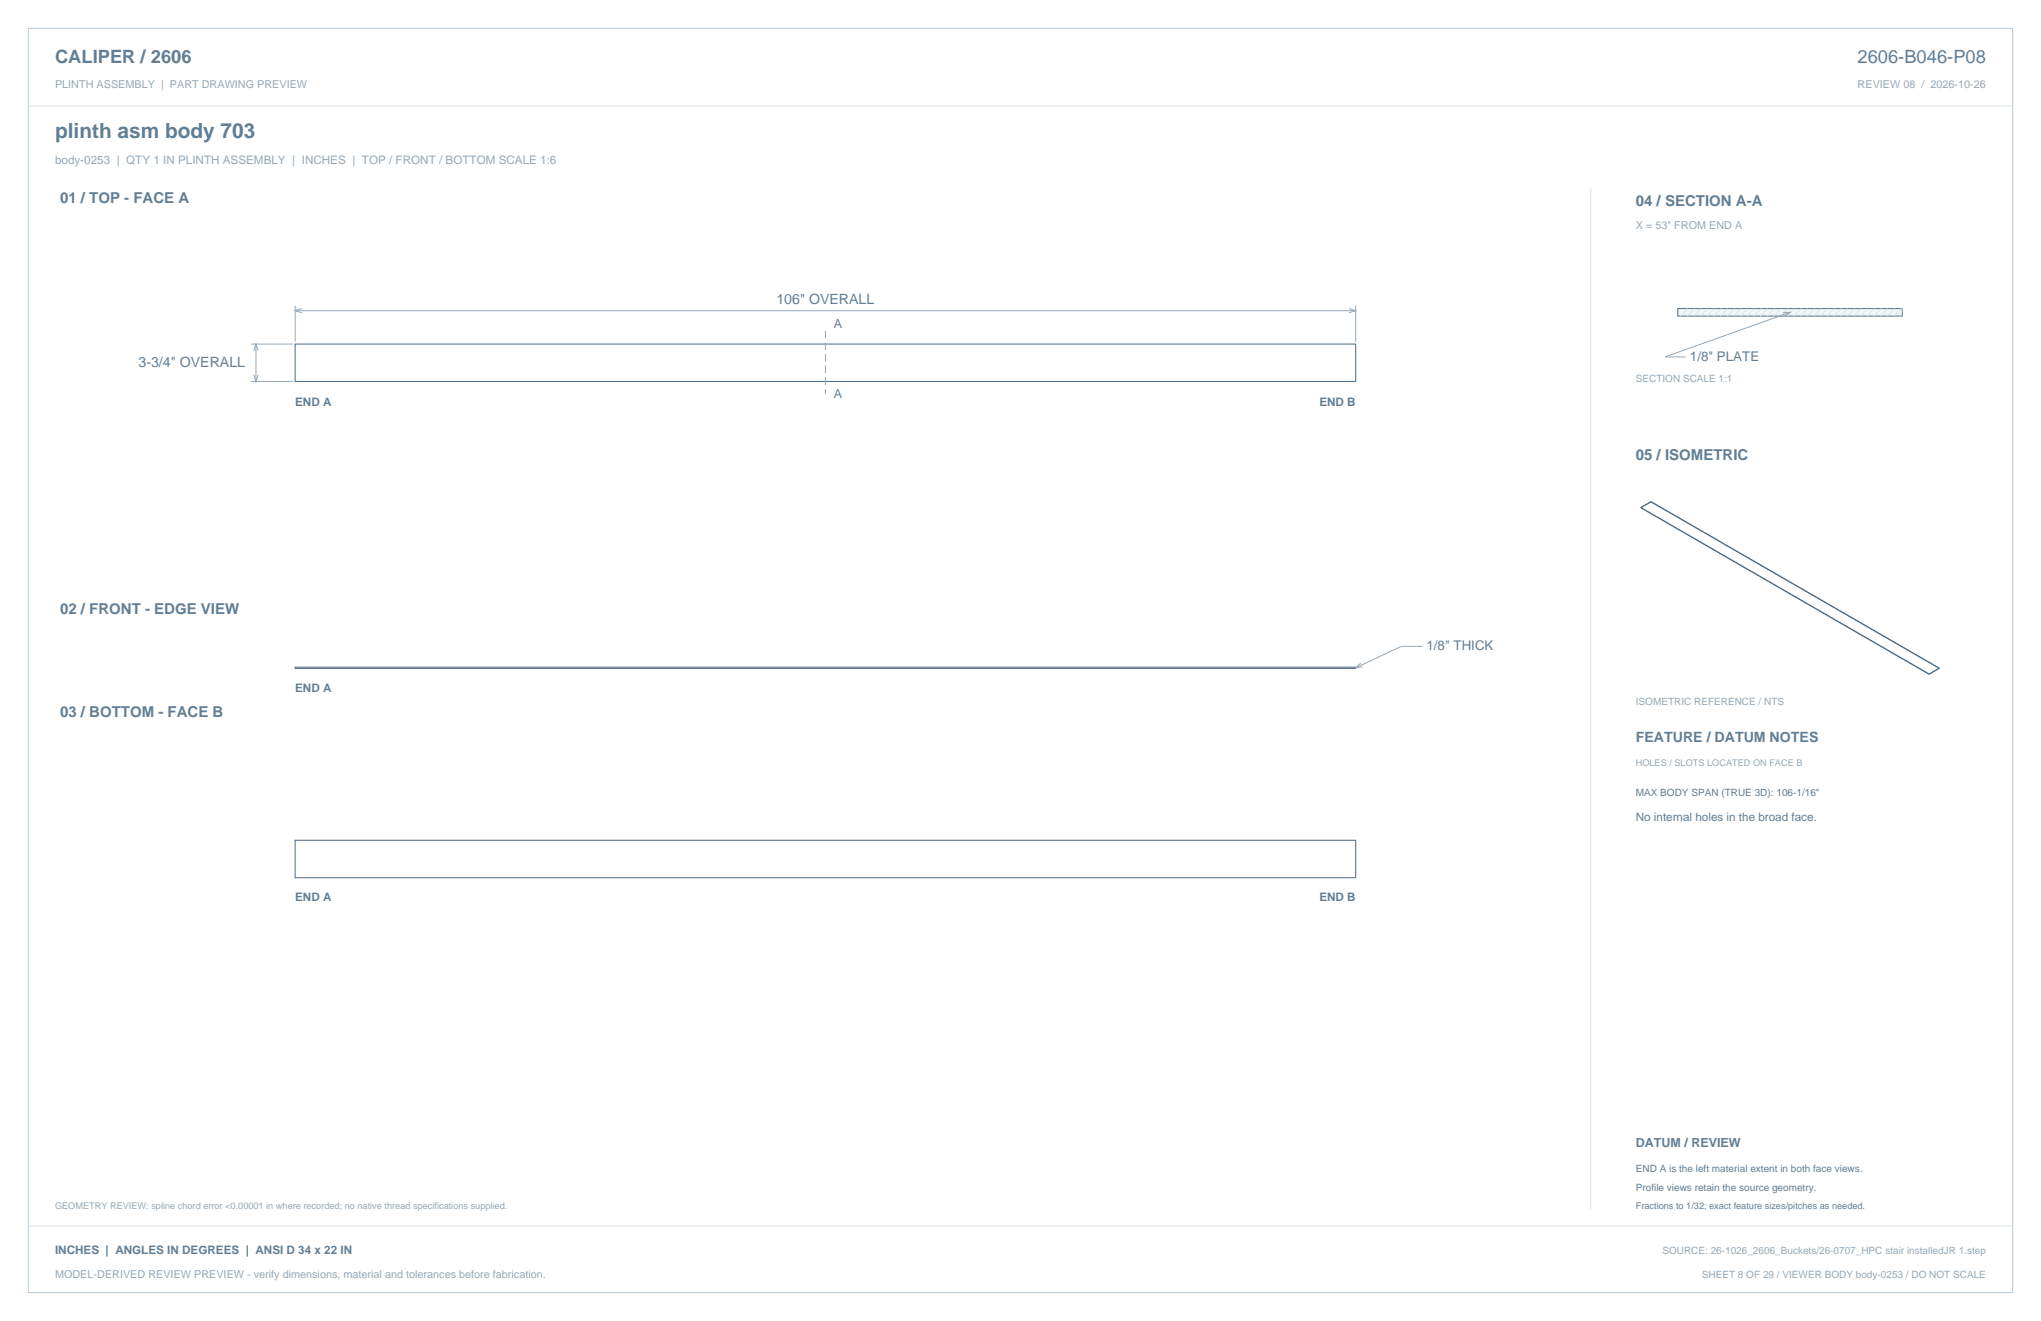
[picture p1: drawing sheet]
<svg xmlns="http://www.w3.org/2000/svg" width="864mm" height="559mm" viewBox="0 0 864 559" stroke-linecap="round" stroke-linejoin="round" font-family="sans-serif">
<defs><g id="words">
<text font-size="8.8" fill="#617e94" x="23.3" y="58.2">plinth asm body 703</text>
<g font-size="7.8" fill="#617e94">
<text x="23.3" y="26.8">CALIPER / 2606</text>
<text x="786" y="26.8">2606-B046-P08</text>
</g>
<g font-size="6.3" fill="#617e94">
<text x="25.4" y="86.1">01 / TOP - FACE A</text>
<text x="692.1" y="87.1">04 / SECTION A-A</text>
<text x="692.1" y="194.4">05 / ISOMETRIC</text>
<text x="25.4" y="259.6">02 / FRONT - EDGE VIEW</text>
<text x="25.4" y="303.4">03 / BOTTOM - FACE B</text>
</g>
<g font-size="6" fill="#617e94">
<text x="328.5" y="128.6">106&quot; OVERALL</text>
<text x="58.6" y="155.2">3-3/4&quot; OVERALL</text>
<text x="692.1" y="314">FEATURE / DATUM NOTES</text>
</g>
<g font-size="5.6" fill="#617e94">
<text x="715.1" y="152.8">1/8&quot; PLATE</text>
<text x="603.6" y="275.2">1/8&quot; THICK</text>
</g>
<g font-size="5.3" fill="#617e94">
<text x="352.8" y="138.8">A</text>
<text x="352.8" y="168.4">A</text>
<text x="692.1" y="485.1">DATUM / REVIEW</text>
</g>
<text font-size="4.9" fill="#93a8b9" x="23.3" y="69.5">body-0253 | QTY 1 IN PLINTH ASSEMBLY | INCHES | TOP / FRONT / BOTTOM SCALE 1:6</text>
<g font-size="4.9" fill="#617e94">
<text x="124.9" y="171.6">END A</text>
<text x="558.3" y="171.6">END B</text>
<text x="124.9" y="292.6">END A</text>
<text x="692.1" y="347.5">No internal holes in the broad face.</text>
<text x="124.9" y="381.2">END A</text>
<text x="558.3" y="381.2">END B</text>
<text x="23.3" y="530.6">INCHES | ANGLES IN DEGREES | ANSI D 34 x 22 IN</text>
</g>
<g font-size="4.6" fill="#93a8b9">
<text x="23.3" y="37">PLINTH ASSEMBLY | PART DRAWING PREVIEW</text>
<text x="786" y="37">REVIEW 08 / 2026-10-26</text>
<text x="692.1" y="97">X = 53&quot; FROM END A</text>
<text x="23.3" y="540.5">MODEL-DERIVED REVIEW PREVIEW - verify dimensions, material and tolerances before fabrication.</text>
</g>
<g font-size="4.2" fill="#93a8b9">
<text x="692.1" y="161.6">SECTION SCALE 1:1</text>
<text x="692.1" y="298.1">ISOMETRIC REFERENCE / NTS</text>
<text x="703.4" y="530.6">SOURCE: 26-1026_2606_Buckets/26-0707_HPC stair installedJR 1.step</text>
<text x="720.1" y="540.5">SHEET 8 OF 29 / VIEWER BODY body-0253 / DO NOT SCALE</text>
</g>
<g font-size="4.2" fill="#617e94">
<text x="692.1" y="336.9">MAX BODY SPAN (TRUE 3D): 106-1/16&quot;</text>
<text x="692.1" y="495.7">END A is the left material extent in both face views.</text>
<text x="692.1" y="503.8">Profile views retain the source geometry.</text>
</g>
<g font-size="3.9" fill="#93a8b9">
<text x="692.1" y="323.8">HOLES / SLOTS LOCATED ON FACE B</text>
<text x="23.3" y="511.5">GEOMETRY REVIEW: spline chord error &lt;0.00001 in where recorded; no native thread specifications supplied.</text>
</g>
<text font-size="3.9" fill="#617e94" x="692.1" y="511.5">Fractions to 1/32; exact feature sizes/pitches as needed.</text>
</g></defs>
<path d="M12 12h839.6v534.8h-839.6z" fill="none" stroke="#b8cad8" stroke-width=".42"/>
<path d="M12 44.8h839.6M673.1 79.4v432.1" fill="none" stroke="#dbe5ed" stroke-width=".42"/>
<path d="M124.9 145.5h448.7v15.9h-448.7zM124.9 355.4h448.7v15.9h-448.7z" fill="none" stroke="#536f85" stroke-width=".44"/>
<path d="M124.9 129.3v15.2M124.9 131.4h448.7M127.7 130.6l-2.8 .8 2.8 .9M570.8 130.6l2.8 .8-2.8 .9M573.6 129.3v15.2M106.2 145.5h17.6M107.4 148.4l.9-2.9 .9 2.9M107.4 158.5l.9 2.9 .9-2.9M108.3 145.5v15.9M106.2 161.4h17.6M601.8 273.4h-8.8l-19.4 9.1M575.8 280.5l-2.2 2 2.9-.4" fill="none" stroke="#93a8b9" stroke-width=".42"/>
<path d="M349.2 139.9v26.8" fill="none" stroke="#93a8b9" stroke-width=".42" stroke-dasharray="3.2 1.8" stroke-linecap="butt"/>
<path d="M124.9 282.2h448.7v.6h-448.7z" fill="none" stroke="#536f85" stroke-width=".42"/>
<path d="M709.9 130.5h95v3.2h-95z" fill-rule="evenodd" fill="#f2f6f9" stroke="#536f85" stroke-width=".42"/>
<g fill="none" stroke="#dbe5ed" stroke-width=".42">
<path d="M714.2 130.5l-3.2 3.2M717 130.5l-3.2 3.2M719.8 130.5l-3.2 3.2M722.6 130.5l-3.1 3.2M725.5 130.5l-3.2 3.2M728.3 130.5l-3.2 3.2M731.1 130.5l-3.2 3.2M733.9 130.5l-3.2 3.2M736.7 130.5l-3.1 3.2M739.6 130.5l-3.2 3.2M742.4 130.5l-3.2 3.2M745.2 130.5l-3.2 3.2"/>
<path d="M748 130.5l-3.1 3.2M750.9 130.5l-3.2 3.2M753.7 130.5l-3.2 3.2M756.5 130.5l-3.2 3.2M759.3 130.5l-3.2 3.2M762.1 130.5l-3.1 3.2M765 130.5l-3.2 3.2M767.8 130.5l-3.2 3.2M770.6 130.5l-3.2 3.2M773.4 130.5l-3.1 3.2M776.3 130.5l-3.2 3.2M779.1 130.5l-3.2 3.2"/>
<path d="M781.9 130.5l-3.2 3.2M784.7 130.5l-3.2 3.2M787.5 130.5l-3.1 3.2M790.4 130.5l-3.2 3.2M793.2 130.5l-3.2 3.2M796 130.5l-3.2 3.2M798.8 130.5l-3.1 3.2M801.7 130.5l-3.2 3.2M804.5 130.5l-3.2 3.2M804.9 130.5l-.8 3.2M12 518.6h839.6"/>
</g>
<path d="M754.5 132.2l2.9-.1-2.3 1.8M757.4 132.1l-52.9 18.9h8.8" fill="none" stroke="#93a8b9" stroke-width=".42"/>
<path d="M694.3 214.7v.1M694.3 214.8l122 70.5M694.3 214.7l122 70.4M698.6 212.3l-4.3 2.5M698.6 212.2l122 70.4M698.6 212.2l-4.3 2.5M698.6 212.3l122 70.5M698.6 212.2v.1M816.3 285.1v.2M820.6 282.6l-4.3 2.5M820.6 282.8l-4.3 2.5M820.6 282.6v.2" fill="none" stroke="#536f85" stroke-width=".42"/>
<use href="#words"/>
</svg>
